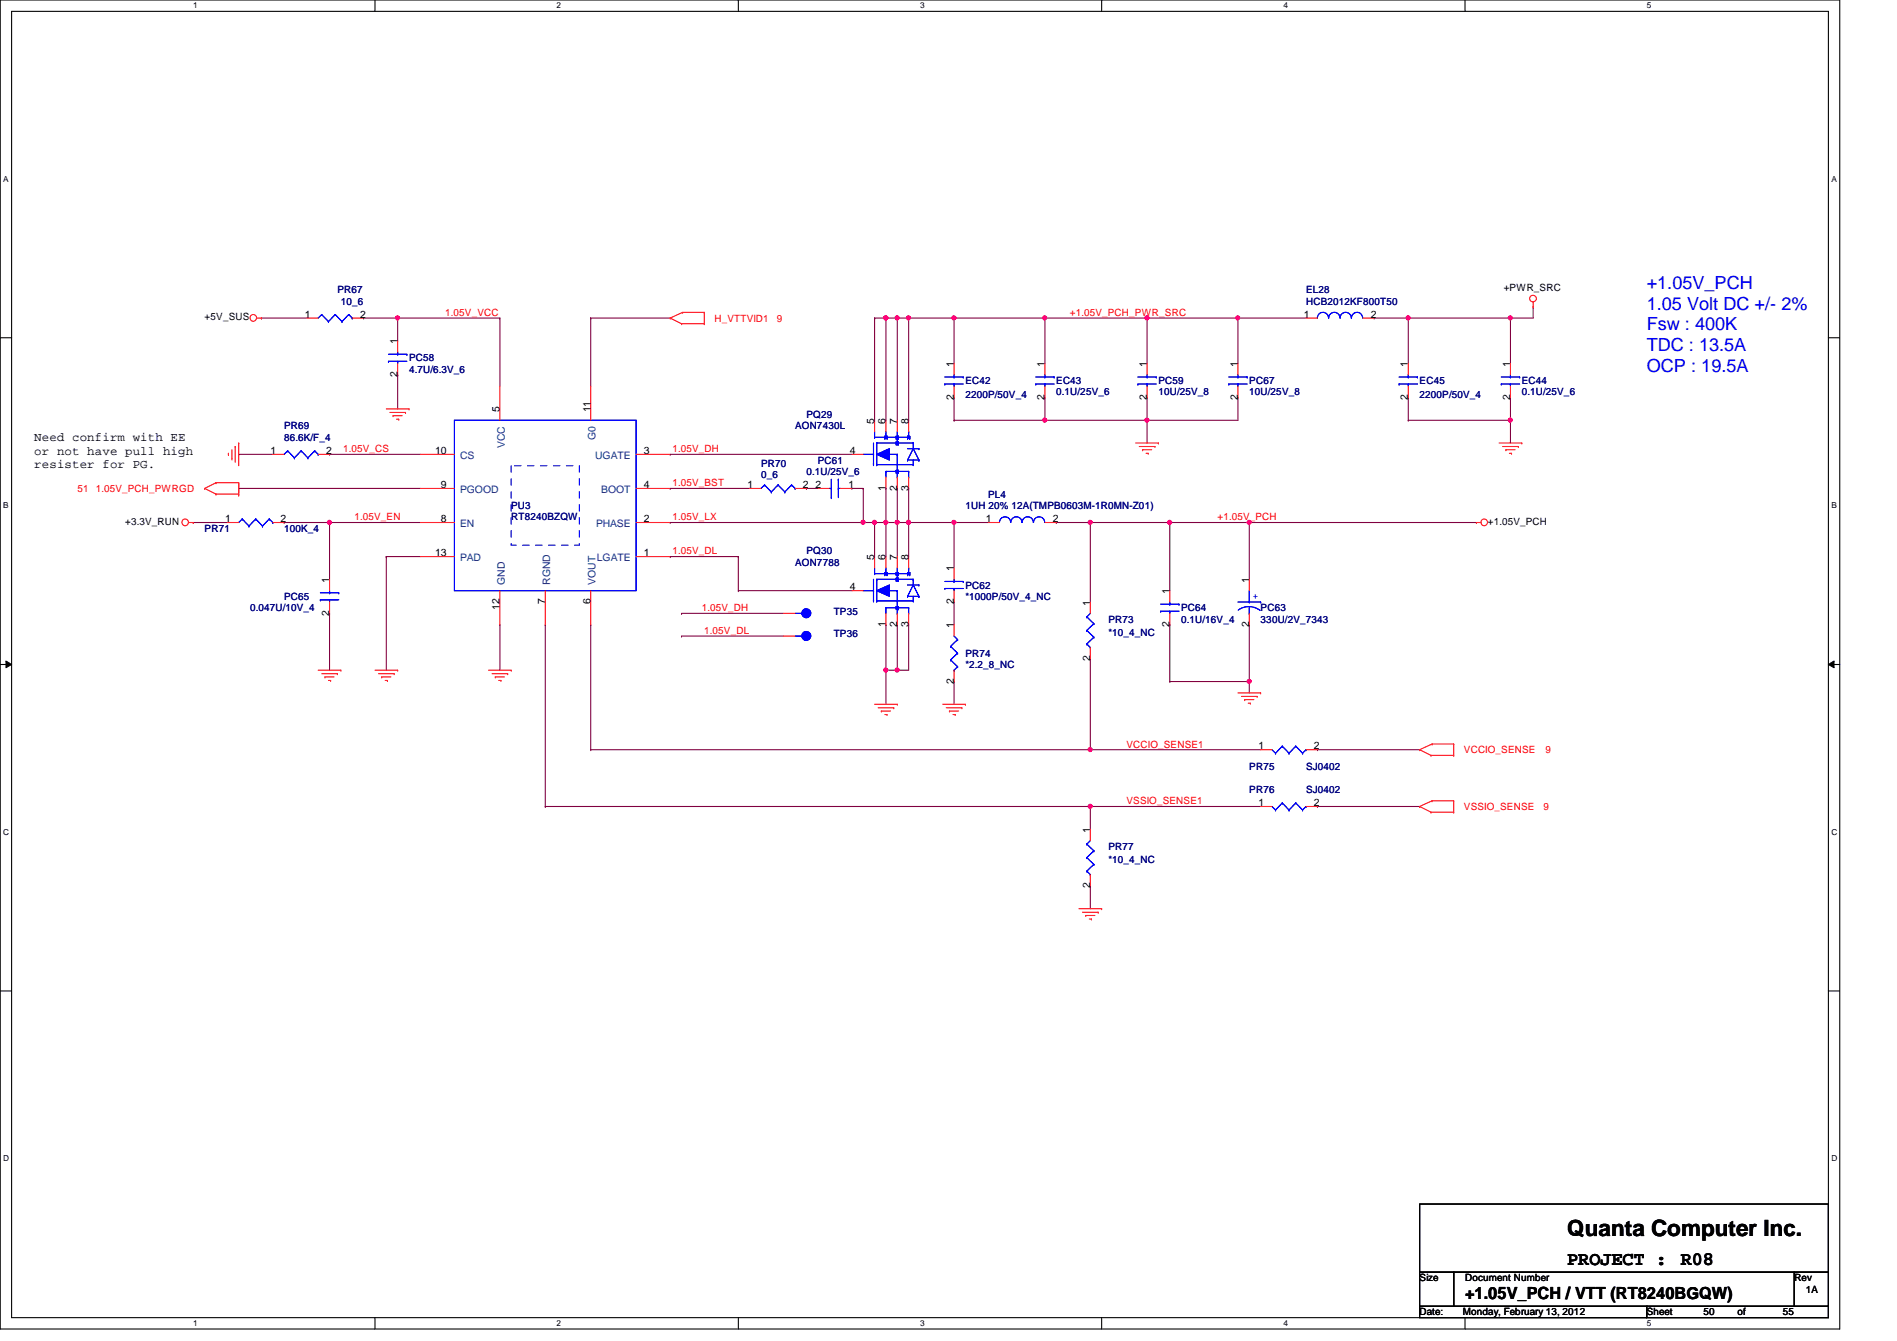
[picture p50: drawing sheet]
<svg xmlns="http://www.w3.org/2000/svg" width="297mm" height="210mm" viewBox="0 0 297 210" stroke-linecap="round" stroke-linejoin="round" font-family="sans-serif">
<defs><g id="words">
<text font-size="3.5" x="245.4" y="193.5">Quanta Computer Inc.</text>
<g font-size="3">
<text x="245.4" y="198.1">PROJECT :</text>
<text x="263.2" y="198.1">R08</text>
</g>
<g font-size="2.8" fill="#00f">
<text x="257.8" y="45.2">+1.05V_PCH</text>
<text x="257.8" y="48.5">1.05 Volt DC +/- 2%</text>
<text x="257.8" y="51.7">Fsw : 400K</text>
<text x="257.8" y="55">TDC : 13.5A</text>
<text x="257.8" y="58.3">OCP : 19.5A</text>
</g>
<text font-size="2.6" x="229.4" y="203.3">+1.05V_PCH / VTT (RT8240BGQW)</text>
<g font-size="1.9">
<text x="5.4" y="69.1">Need confirm with EE</text>
<text x="5.4" y="71.2">or not have pull high</text>
<text x="5.4" y="73.2">resister for PG.</text>
</g>
<g font-size="1.6" fill="#000080">
<text x="52.8" y="45.9">PR67</text>
<text x="53.4" y="47.7">10_6</text>
<text x="204.5" y="45.9">EL28</text>
<text x="204.5" y="47.7">HCB2012KF800T50</text>
<text x="64" y="56.6">PC58</text>
<text x="64" y="58.3">4.7U/6.3V_6</text>
<text x="126.3" y="65.4">PQ29</text>
<text x="151.2" y="60.1">EC42</text>
<text x="151.2" y="62.2">2200P/50V_4</text>
<text x="165.4" y="60.1">EC43</text>
<text x="165.4" y="61.9">0.1U/25V_6</text>
<text x="181.4" y="60.1">PC59</text>
<text x="181.4" y="61.9">10U/25V_8</text>
<text x="195.6" y="60.1">PC67</text>
<text x="195.6" y="61.9">10U/25V_8</text>
<text x="222.3" y="60.1">EC45</text>
<text x="222.3" y="62.2">2200P/50V_4</text>
<text x="238.3" y="60.1">EC44</text>
<text x="238.3" y="61.9">0.1U/25V_6</text>
<text x="44.5" y="67.2">PR69</text>
<text x="44.5" y="69">86.6K/F_4</text>
<text x="124.5" y="67.2">AON7430L</text>
<text x="119.2" y="73.1">PR70</text>
<text x="119.2" y="74.9">0_6</text>
<text x="126.3" y="74.3">0.1U/25V_6</text>
<text x="128.1" y="72.6">PC61</text>
<text x="154.7" y="77.9">PL4</text>
<text x="32" y="83.2">PR71</text>
<text x="44.5" y="83.2">100K_4</text>
<text x="80" y="79.7">PU3</text>
<text x="80" y="81.4">RT8240BZQW</text>
<text x="151.2" y="79.7">1UH 20% 12A(TMPB0603M-1R0MN-Z01)</text>
<text x="124.5" y="88.6">AON7788</text>
<text x="126.3" y="86.8">PQ30</text>
<text x="39.2" y="95.7">0.047U/10V_4</text>
<text x="44.5" y="93.9">PC65</text>
<text x="151.2" y="92.1">PC62</text>
<text x="151.2" y="93.9">*1000P/50V_4_NC</text>
<text x="185" y="95.7">PC64</text>
<text x="197.4" y="95.7">PC63</text>
<text x="130.6" y="99.8">TP36</text>
<text x="130.6" y="96.2">TP35</text>
<text x="173.6" y="97.5">PR73</text>
<text x="173.6" y="99.6">*10_4_NC</text>
<text x="185" y="97.5">0.1U/16V_4</text>
<text x="197.4" y="97.5">330U/2V_7343</text>
<text x="151.2" y="102.8">PR74</text>
<text x="151.2" y="104.6">*2.2_8_NC</text>
<text x="195.6" y="120.6">PR75</text>
<text x="195.6" y="124.1">PR76</text>
<text x="204.5" y="120.6">SJ0402</text>
<text x="204.5" y="124.1">SJ0402</text>
<text x="173.6" y="133">PR77</text>
<text x="173.6" y="135.1">*10_4_NC</text>
</g>
<g font-size="1.6">
<text x="235.5" y="45.6">+PWR_SRC</text>
<text x="32" y="50.2">+5V_SUS</text>
<text x="47.7" y="49.7">1</text>
<text x="56.4" y="49.7">2</text>
<text x="62.2" y="53.9" transform="rotate(-90 62.2 53.9)">1</text>
<text x="204.2" y="49.7">1</text>
<text x="214.6" y="49.7">2</text>
<text x="62.2" y="59" transform="rotate(-90 62.2 59)">2</text>
<text x="149.3" y="57.4" transform="rotate(-90 149.3 57.4)">1</text>
<text x="163.6" y="57.4" transform="rotate(-90 163.6 57.4)">1</text>
<text x="179.6" y="57.4" transform="rotate(-90 179.6 57.4)">1</text>
<text x="193.8" y="57.4" transform="rotate(-90 193.8 57.4)">1</text>
<text x="220.5" y="57.4" transform="rotate(-90 220.5 57.4)">1</text>
<text x="236.5" y="57.4" transform="rotate(-90 236.5 57.4)">1</text>
<text x="78.2" y="64.6" transform="rotate(-90 78.2 64.6)">5</text>
<text x="92.5" y="64.6" transform="rotate(-90 92.5 64.6)">11</text>
<text x="149.3" y="62.6" transform="rotate(-90 149.3 62.6)">2</text>
<text x="163.6" y="62.6" transform="rotate(-90 163.6 62.6)">2</text>
<text x="179.6" y="62.6" transform="rotate(-90 179.6 62.6)">2</text>
<text x="193.8" y="62.6" transform="rotate(-90 193.8 62.6)">2</text>
<text x="220.5" y="62.6" transform="rotate(-90 220.5 62.6)">2</text>
<text x="236.5" y="62.6" transform="rotate(-90 236.5 62.6)">2</text>
<text x="42.4" y="71.1">1</text>
<text x="51.1" y="71.1">2</text>
<text x="68.2" y="71.1">10</text>
<text x="100.8" y="71.1">3</text>
<text x="133.1" y="71.1">4</text>
<text x="136.9" y="66.3" transform="rotate(-90 136.9 66.3)">5</text>
<text x="138.7" y="66.3" transform="rotate(-90 138.7 66.3)">6</text>
<text x="140.5" y="66.3" transform="rotate(-90 140.5 66.3)">7</text>
<text x="142.2" y="66.3" transform="rotate(-90 142.2 66.3)">8</text>
<text x="69" y="76.4">9</text>
<text x="100.8" y="76.4">4</text>
<text x="117" y="76.4">1</text>
<text x="125.7" y="76.4">2</text>
<text x="127.7" y="76.4">2</text>
<text x="132.8" y="76.4">1</text>
<text x="138.7" y="76.8" transform="rotate(-90 138.7 76.8)">1</text>
<text x="140.5" y="76.8" transform="rotate(-90 140.5 76.8)">2</text>
<text x="142.2" y="76.8" transform="rotate(-90 142.2 76.8)">3</text>
<text x="19.6" y="82.2">+3.3V_RUN</text>
<text x="35.3" y="81.7">1</text>
<text x="43.9" y="81.7">2</text>
<text x="69" y="81.7">8</text>
<text x="100.8" y="81.7">2</text>
<text x="154.4" y="81.7">1</text>
<text x="164.8" y="81.7">2</text>
<text x="233" y="82.2">+1.05V_PCH</text>
<text x="68.2" y="87.1">13</text>
<text x="100.8" y="87.1">1</text>
<text x="136.9" y="87.7" transform="rotate(-90 136.9 87.7)">5</text>
<text x="138.7" y="87.7" transform="rotate(-90 138.7 87.7)">6</text>
<text x="140.5" y="87.7" transform="rotate(-90 140.5 87.7)">7</text>
<text x="142.2" y="87.7" transform="rotate(-90 142.2 87.7)">8</text>
<text x="149.3" y="89.5" transform="rotate(-90 149.3 89.5)">1</text>
<text x="51.6" y="91.2" transform="rotate(-90 51.6 91.2)">1</text>
<text x="78.2" y="95.5" transform="rotate(-90 78.2 95.5)">12</text>
<text x="85.3" y="94.6" transform="rotate(-90 85.3 94.6)">7</text>
<text x="92.5" y="94.6" transform="rotate(-90 92.5 94.6)">6</text>
<text x="133.1" y="92.4">4</text>
<text x="149.3" y="94.6" transform="rotate(-90 149.3 94.6)">2</text>
<text x="170.7" y="94.8" transform="rotate(-90 170.7 94.8)">1</text>
<text x="183.1" y="93" transform="rotate(-90 183.1 93)">1</text>
<text x="195.6" y="91.2" transform="rotate(-90 195.6 91.2)">1</text>
<text x="51.6" y="96.4" transform="rotate(-90 51.6 96.4)">2</text>
<text x="138.7" y="98.1" transform="rotate(-90 138.7 98.1)">1</text>
<text x="140.5" y="98.1" transform="rotate(-90 140.5 98.1)">2</text>
<text x="142.2" y="98.1" transform="rotate(-90 142.2 98.1)">3</text>
<text x="149.3" y="98.3" transform="rotate(-90 149.3 98.3)">1</text>
<text x="183.1" y="98.1" transform="rotate(-90 183.1 98.1)">2</text>
<text x="195.6" y="98.1" transform="rotate(-90 195.6 98.1)">2</text>
<text x="149.3" y="107" transform="rotate(-90 149.3 107)">2</text>
<text x="170.7" y="103.5" transform="rotate(-90 170.7 103.5)">2</text>
<text x="197.1" y="117.3">1</text>
<text x="205.7" y="117.3">2</text>
<text x="170.7" y="130.3" transform="rotate(-90 170.7 130.3)">1</text>
<text x="197.1" y="126.2">1</text>
<text x="205.7" y="126.2">2</text>
<text x="170.7" y="139" transform="rotate(-90 170.7 139)">2</text>
<text x="222.3" y="200.6">Size</text>
<text x="229.4" y="200.6">Document Number</text>
<text x="281" y="200.6">Rev</text>
<text x="282.7" y="202.4">1A</text>
<text x="222.3" y="205.9">Date:</text>
<text x="229.1" y="205.9">Monday, February 13, 2012</text>
<text x="257.8" y="205.9">Sheet</text>
<text x="266.7" y="205.9">50</text>
<text x="272.1" y="205.9">of</text>
<text x="279.2" y="205.9">55</text>
</g>
<g font-size="1.6" fill="#f00">
<text x="69.7" y="49.4">1.05V_VCC</text>
<text x="111.9" y="50.3">H_VTTVID1</text>
<text x="121.7" y="50.3">9</text>
<text x="167.5" y="49.4">+1.05V_PCH_PWR_SRC</text>
<text x="53.7" y="70.8">1.05V_CS</text>
<text x="105.3" y="70.8">1.05V_DH</text>
<text x="12.1" y="77">51</text>
<text x="15" y="77">1.05V_PCH_PWRGD</text>
<text x="105.3" y="76.1">1.05V_BST</text>
<text x="55.5" y="81.4">1.05V_EN</text>
<text x="105.3" y="81.4">1.05V_LX</text>
<text x="190.6" y="81.4">+1.05V_PCH</text>
<text x="105.3" y="86.8">1.05V_DL</text>
<text x="109.9" y="95.7">1.05V_DH</text>
<text x="110.3" y="99.2">1.05V_DL</text>
<text x="176.4" y="117">VCCIO_SENSE1</text>
<text x="229.2" y="117.9">VCCIO_SENSE</text>
<text x="242" y="117.9">9</text>
<text x="176.4" y="125.9">VSSIO_SENSE1</text>
<text x="229.2" y="126.8">VSSIO_SENSE</text>
<text x="241.7" y="126.8">9</text>
</g>
<g font-size="1.6" fill="#004080">
<text x="72" y="71.8">CS</text>
<text x="79" y="70.1" transform="rotate(-90 79 70.1)">VCC</text>
<text x="93.2" y="71.8">UGATE</text>
<text x="93.3" y="68.8" transform="rotate(-90 93.3 68.8)">G0</text>
<text x="72" y="77.2">PGOOD</text>
<text x="94.1" y="77.2">BOOT</text>
<text x="72" y="82.5">EN</text>
<text x="93.3" y="82.5">PHASE</text>
<text x="72" y="87.8">PAD</text>
<text x="93.5" y="87.8">LGATE</text>
<text x="79" y="91.6" transform="rotate(-90 79 91.6)">GND</text>
<text x="86.1" y="91.6" transform="rotate(-90 86.1 91.6)">RGND</text>
<text x="93.3" y="91.6" transform="rotate(-90 93.3 91.6)">VOUT</text>
</g>
<text font-size="1.6" fill="#00f" x="196.2" y="93.7">+</text>
<g font-size="1.3">
<text x="30.3" y="1.3">1</text>
<text x="87.2" y="1.3">2</text>
<text x="144.1" y="1.3">3</text>
<text x="201" y="1.3">4</text>
<text x="257.8" y="1.3">5</text>
<text x=".5" y="28.4">A</text>
<text x="286.8" y="28.4">A</text>
<text x=".5" y="79.5">B</text>
<text x="286.8" y="79.5">B</text>
<text x=".5" y="130.7">C</text>
<text x="286.8" y="130.7">C</text>
<text x=".5" y="181.8">D</text>
<text x="286.8" y="181.8">D</text>
<text x="30.3" y="207.6">1</text>
<text x="87.2" y="207.6">2</text>
<text x="144.1" y="207.6">3</text>
<text x="201" y="207.6">4</text>
<text x="257.8" y="207.6">5</text>
</g>
</g></defs>
<path d="M0 0h288.1v208h-288.1zM1.8 1.8h284.5v204.4h-284.5z" fill="none" stroke="#000" stroke-width=".17"/>
<g fill="#fff">
<path d="M30.3 .2h.6v1.4h-.6z"/>
<path d="M30.3 206.4h.6v1.4h-.6z"/>
</g>
<path d="M58.7 0v1.8M58.7 206.2v1.8" fill="none" stroke="#000" stroke-width=".17"/>
<g fill="#fff">
<path d="M87.2 .2h.6v1.4h-.6z"/>
<path d="M87.2 206.4h.6v1.4h-.6z"/>
</g>
<path d="M115.6 0v1.8M115.6 206.2v1.8" fill="none" stroke="#000" stroke-width=".17"/>
<g fill="#fff">
<path d="M144.1 .2h.6v1.4h-.6z"/>
<path d="M144.1 206.4h.6v1.4h-.6z"/>
</g>
<path d="M172.5 0v1.8M172.5 206.2v1.8" fill="none" stroke="#000" stroke-width=".17"/>
<g fill="#fff">
<path d="M201 .2h.6v1.4h-.6z"/>
<path d="M201 206.4h.6v1.4h-.6z"/>
</g>
<path d="M229.4 0v1.8M229.4 206.2v1.8" fill="none" stroke="#000" stroke-width=".17"/>
<g fill="#fff">
<path d="M257.8 .2h.7v1.4h-.7z"/>
<path d="M257.8 206.4h.7v1.4h-.7z"/>
<path d="M.5 27.3h.8v1.4h-.8z"/>
<path d="M286.8 27.3h.8v1.4h-.8z"/>
<path d="M.5 78.4h.8v1.4h-.8z"/>
<path d="M286.8 78.4h.8v1.4h-.8z"/>
</g>
<path d="M0 52.9h1.8M286.3 52.9h1.8" fill="none" stroke="#000" stroke-width=".17"/>
<g fill="#fff">
<path d="M.5 129.5h.9v1.4h-.9z"/>
<path d="M286.8 129.5h.9v1.4h-.9z"/>
</g>
<path d="M0 104h1.8M286.3 104h1.8" fill="none" stroke="#000" stroke-width=".17"/>
<path d="M.9 103.5l.9 .5-.9 .5zM286.3 104l.9-.5v1z" fill="#000"/>
<path d="M.9 103.5l.9 .5-.9 .5zM286.3 104l.9-.5v1z" fill="none" stroke="#000" stroke-width=".16"/>
<g fill="#fff">
<path d="M.5 180.6h.9v1.4h-.9z"/>
<path d="M286.8 180.6h.9v1.4h-.9z"/>
</g>
<path d="M0 155.1h1.8M286.3 155.1h1.8" fill="none" stroke="#000" stroke-width=".17"/>
<path d="M92.5 49.8h.1M92.5 49.8v10.7M142.3 81.8h.1M142.3 81.8h7.1" fill="none" stroke="#800040" stroke-width=".17"/>
<circle cx="142.3" cy="81.8" r=".32" fill="#f0f"/>
<circle cx="142.3" cy="81.8" r=".32" fill="none" stroke="#f0f" stroke-width=".17"/>
<g fill="none" stroke="#800040" stroke-width=".17">
<path d="M62.3 49.8h.1M62.3 49.8v3.5M140.5 49.8h.1M140.5 49.8h1.8M37.4 76.5h.1M37.4 71.1h.1M37.4 76.5h28.4M37.4 71.1h5.3M104.9 76.5h.1M104.9 76.5h12.5M140.5 76.5h.1M140.5 76.5v10.6"/>
<path d="M142.3 76.5h.1M142.3 76.5v5.3M60.5 87.1h.1M60.5 87.1h5.3M106.7 96h.1M106.7 99.6h.1M106.7 96h16M106.7 99.6h16M138.7 97.8h.1M138.7 97.8v7.1M140.5 81.8h.1M149.4 81.8h.1"/>
<path d="M149.4 81.8v7.1M138.7 104.9h.1M138.7 104.9h3.6M140.5 104.9h.1"/>
</g>
<circle cx="140.5" cy="49.8" r=".32" fill="#f0f"/>
<circle cx="140.5" cy="49.8" r=".32" fill="none" stroke="#f0f" stroke-width=".17"/>
<path d="M149.4 81.8h.1M149.4 81.8h5.3" fill="none" stroke="#800040" stroke-width=".17"/>
<circle cx="149.4" cy="81.8" r=".32" fill="#f0f"/>
<circle cx="149.4" cy="81.8" r=".32" fill="none" stroke="#f0f" stroke-width=".17"/>
<path d="M60.5 87.1h.1M60.5 87.1v17.8M138.7 104.9h.1M138.7 104.9v5.3" fill="none" stroke="#800040" stroke-width=".17"/>
<circle cx="138.7" cy="104.9" r=".32" fill="#f0f"/>
<circle cx="138.7" cy="104.9" r=".32" fill="none" stroke="#f0f" stroke-width=".17"/>
<path d="M138.7 49.8h.1M138.7 49.8v16" fill="none" stroke="#800040" stroke-width=".17"/>
<circle cx="138.7" cy="49.8" r=".32" fill="#f0f"/>
<circle cx="138.7" cy="49.8" r=".32" fill="none" stroke="#f0f" stroke-width=".17"/>
<path d="M136.9 49.8h.1M136.9 49.8v16M140.5 97.8h.1M140.5 97.8v7.1M142.3 97.8h.1M142.3 97.8v7.1" fill="none" stroke="#800040" stroke-width=".17"/>
<circle cx="140.5" cy="104.9" r=".32" fill="#f0f"/>
<circle cx="140.5" cy="104.9" r=".32" fill="none" stroke="#f0f" stroke-width=".17"/>
<path d="M149.4 49.8h.1M149.4 49.8h14.2" fill="none" stroke="#800040" stroke-width=".17"/>
<circle cx="149.4" cy="49.8" r=".32" fill="#f0f"/>
<circle cx="149.4" cy="49.8" r=".32" fill="none" stroke="#f0f" stroke-width=".17"/>
<path d="M170.7 81.8h.1M170.7 81.8h12.5" fill="none" stroke="#800040" stroke-width=".17"/>
<circle cx="170.7" cy="81.8" r=".32" fill="#f0f"/>
<circle cx="170.7" cy="81.8" r=".32" fill="none" stroke="#f0f" stroke-width=".17"/>
<path d="M138.7 49.8h.1M138.7 49.8h1.8M179.6 65.8h.1M179.6 65.8v3.5" fill="none" stroke="#800040" stroke-width=".17"/>
<circle cx="138.7" cy="49.8" r=".32" fill="#f0f"/>
<circle cx="138.7" cy="49.8" r=".32" fill="none" stroke="#f0f" stroke-width=".17"/>
<path d="M236.5 49.8h.1M240.1 48h.1M240.1 48v1.8h-3.6M149.4 94.2h.1M149.4 94.2v3.6M149.4 106.7h.1M149.4 106.7v3.5" fill="none" stroke="#800040" stroke-width=".17"/>
<circle cx="236.5" cy="49.8" r=".32" fill="#f0f"/>
<circle cx="236.5" cy="49.8" r=".32" fill="none" stroke="#f0f" stroke-width=".17"/>
<path d="M142.3 49.8h.1M142.3 49.8v16" fill="none" stroke="#800040" stroke-width=".17"/>
<circle cx="142.3" cy="49.8" r=".32" fill="#f0f"/>
<circle cx="142.3" cy="49.8" r=".32" fill="none" stroke="#f0f" stroke-width=".17"/>
<path d="M140.5 49.8h.1M140.5 49.8v16M142.3 49.8h.1M142.3 49.8h7.1M163.6 49.8h.1M163.6 49.8h16M163.6 49.8v7.1" fill="none" stroke="#800040" stroke-width=".17"/>
<circle cx="163.6" cy="49.8" r=".32" fill="#f0f"/>
<circle cx="163.6" cy="49.8" r=".32" fill="none" stroke="#f0f" stroke-width=".17"/>
<g fill="none" stroke="#800040" stroke-width=".17">
<path d="M40.9 49.8h.1M40.9 49.8h7.1M149.4 49.8h.1M149.4 49.8v7.1M179.6 49.8h.1M179.6 49.8v7.1M104.9 71.1h.1M104.9 71.1h28.5M149.4 62.2h.1M149.4 62.2v3.6M163.6 62.2h.1M163.6 62.2v3.6"/>
<path d="M92.5 97.8h.1M92.5 97.8v19.5M165.4 81.8h.1M165.4 81.8h5.3M170.7 81.8h.1M170.7 81.8v12.4M195.6 81.8h.1M195.6 81.8v8.9M195.6 106.7h.1M195.6 106.7v1.8"/>
</g>
<circle cx="195.6" cy="106.7" r=".32" fill="#f0f"/>
<circle cx="195.6" cy="106.7" r=".32" fill="none" stroke="#f0f" stroke-width=".17"/>
<path d="M133.4 76.5h.1M133.4 76.5h1.8M135.2 76.5h.1M135.2 76.5v5.3M183.2 81.8h.1M183.2 97.8h.1M183.2 81.8h12.4M183.2 81.8v10.7M183.2 97.8v8.9" fill="none" stroke="#800040" stroke-width=".17"/>
<circle cx="183.1" cy="81.8" r=".32" fill="#f0f"/>
<circle cx="183.1" cy="81.8" r=".32" fill="none" stroke="#f0f" stroke-width=".17"/>
<path d="M56.9 49.8h.1M56.9 49.8h5.4M78.3 97.8h.1M78.3 97.8v7.1M85.4 97.8h.1M85.4 97.8v28.4M104.9 87.1h.1M104.9 87.1h10.7M135.2 81.8h.1M135.2 81.8h1.7M136.9 81.8h.1M136.9 81.8v5.3" fill="none" stroke="#800040" stroke-width=".17"/>
<circle cx="135.1" cy="81.8" r=".32" fill="#f0f"/>
<circle cx="135.1" cy="81.8" r=".32" fill="none" stroke="#f0f" stroke-width=".17"/>
<path d="M136.9 81.8h.1M136.9 81.8h1.8" fill="none" stroke="#800040" stroke-width=".17"/>
<circle cx="136.9" cy="81.8" r=".32" fill="#f0f"/>
<circle cx="136.9" cy="81.8" r=".32" fill="none" stroke="#f0f" stroke-width=".17"/>
<path d="M138.7 76.5h.1M138.7 76.5v5.3M104.9 81.8h.1M104.9 81.8h30.3M138.7 81.8h.1M138.7 81.8h1.8" fill="none" stroke="#800040" stroke-width=".17"/>
<circle cx="138.7" cy="81.8" r=".32" fill="#f0f"/>
<circle cx="138.7" cy="81.8" r=".32" fill="none" stroke="#f0f" stroke-width=".17"/>
<path d="M140.5 81.8h.1M140.5 81.8h1.8" fill="none" stroke="#800040" stroke-width=".17"/>
<circle cx="142.3" cy="81.8" r=".32" fill="#f0f"/>
<circle cx="142.3" cy="81.8" r=".32" fill="none" stroke="#f0f" stroke-width=".17"/>
<circle cx="140.5" cy="81.8" r=".32" fill="#f0f"/>
<circle cx="140.5" cy="81.8" r=".32" fill="none" stroke="#f0f" stroke-width=".17"/>
<path d="M51.6 81.8h.1M51.6 81.8h14.2M115.6 92.5h.1M115.6 87.1h.1M115.6 92.5h17.8M115.6 87.1v5.4" fill="none" stroke="#800040" stroke-width=".17"/>
<circle cx="51.6" cy="81.8" r=".32" fill="#f0f"/>
<circle cx="51.6" cy="81.8" r=".32" fill="none" stroke="#f0f" stroke-width=".17"/>
<g fill="none" stroke="#800040" stroke-width=".17">
<path d="M62.3 58.7h.1M62.3 49.8h.1M62.3 58.7v5.3M62.3 49.8h16M78.3 49.8h.1M78.3 49.8v10.7M136.9 49.8h.1M136.9 49.8h1.8M51.6 71.1h.1M51.6 71.1h14.2M30.3 81.8h.1M30.3 81.8h5.3"/>
<path d="M142.3 81.8h.1M142.3 81.8v5.3"/>
</g>
<circle cx="62.2" cy="49.8" r=".32" fill="#f0f"/>
<circle cx="62.2" cy="49.8" r=".32" fill="none" stroke="#f0f" stroke-width=".17"/>
<g fill="none" stroke="#800040" stroke-width=".17">
<path d="M193.8 49.8h.1M193.8 49.8h10.7M126.3 76.5h.1M126.3 76.5h1.8M44.5 81.8h.1M44.5 81.8h7.1M51.6 96h.1M51.6 81.8h.1M51.6 81.8v8.9M51.6 96v8.9M138.7 81.8h.1M138.7 81.8v5.3"/>
<path d="M170.7 117.3h.1M170.7 117.3h26.7M206.3 117.3h.1M206.3 117.3h16M170.7 138.7h.1M170.7 126.2h.1M170.7 138.7v3.5M170.7 126.2h26.7M206.3 126.2h.1M206.3 126.2h16"/>
</g>
<circle cx="170.7" cy="126.2" r=".32" fill="#f0f"/>
<circle cx="170.7" cy="126.2" r=".32" fill="none" stroke="#f0f" stroke-width=".17"/>
<path d="M170.7 103.1h.1M170.7 103.1v14.2M170.7 126.2h.1M170.7 126.2v3.6" fill="none" stroke="#800040" stroke-width=".17"/>
<circle cx="170.7" cy="117.3" r=".32" fill="#f0f"/>
<circle cx="170.7" cy="117.3" r=".32" fill="none" stroke="#f0f" stroke-width=".17"/>
<path d="M92.5 49.8h.1M92.5 49.8h12.4M193.8 49.8h.1M193.8 49.8v7.1M92.5 117.3h.1M92.5 117.3h78.2M85.4 126.2h.1M85.4 126.2h85.3" fill="none" stroke="#800040" stroke-width=".17"/>
<circle cx="193.8" cy="49.8" r=".32" fill="#f0f"/>
<circle cx="193.8" cy="49.8" r=".32" fill="none" stroke="#f0f" stroke-width=".17"/>
<path d="M179.6 49.8h.1M179.6 49.8h14.2" fill="none" stroke="#800040" stroke-width=".17"/>
<circle cx="179.6" cy="49.8" r=".32" fill="#f0f"/>
<circle cx="179.6" cy="49.8" r=".32" fill="none" stroke="#f0f" stroke-width=".17"/>
<path d="M149.4 65.8h.1M149.4 65.8h14.2M179.6 65.8h.1M193.8 62.2h.1M193.8 62.2v3.6h-14.2M195.6 97.8h.1M195.6 97.8v8.9h-12.4M183.2 106.7h.1" fill="none" stroke="#800040" stroke-width=".17"/>
<circle cx="179.6" cy="65.8" r=".32" fill="#f0f"/>
<circle cx="179.6" cy="65.8" r=".32" fill="none" stroke="#f0f" stroke-width=".17"/>
<path d="M163.6 65.8h.1M163.6 65.8h16" fill="none" stroke="#800040" stroke-width=".17"/>
<circle cx="163.6" cy="65.8" r=".32" fill="#f0f"/>
<circle cx="163.6" cy="65.8" r=".32" fill="none" stroke="#f0f" stroke-width=".17"/>
<path d="M179.6 62.2h.1M179.6 62.2v3.6M195.6 81.8h.1M195.6 81.8h35.6" fill="none" stroke="#800040" stroke-width=".17"/>
<circle cx="195.6" cy="81.8" r=".32" fill="#f0f"/>
<circle cx="195.6" cy="81.8" r=".32" fill="none" stroke="#f0f" stroke-width=".17"/>
<path d="M220.5 49.8h.1M220.5 49.8v7.1" fill="none" stroke="#800040" stroke-width=".17"/>
<circle cx="220.5" cy="49.8" r=".32" fill="#f0f"/>
<circle cx="220.5" cy="49.8" r=".32" fill="none" stroke="#f0f" stroke-width=".17"/>
<path d="M215.2 49.8h.1M215.2 49.8h21.3M220.5 49.8h.1M236.5 49.8h.1M236.5 49.8v7.1M220.5 62.2h.1M220.5 62.2v3.6M236.5 62.2h.1M236.5 65.8h.1M236.5 62.2v7.1" fill="none" stroke="#800040" stroke-width=".17"/>
<circle cx="236.5" cy="65.8" r=".32" fill="#f0f"/>
<circle cx="236.5" cy="65.8" r=".32" fill="none" stroke="#f0f" stroke-width=".17"/>
<path d="M220.5 65.8h.1M220.5 65.8h16" fill="none" stroke="#800040" stroke-width=".17"/>
<g fill="none" stroke="#f00" stroke-width=".17">
<path d="M40.2 49.8h.7M40.9 49.8h.1M104.9 49.8h.1M104.9 49.8l1.8 .9M106.7 50.7h.1M106.7 50.7h3.6M106.9 48.9h.1M106.9 48.9l-2 .9M106.9 48.9h3.4M110.3 48.9h.1M110.3 50.7h.1M110.3 48.9v1.8"/>
<path d="M240.1 48h.1M240.1 47.3v.7M32 76.5h.1M32 76.5l1.8 .8M33.8 75.6h.1M33.8 77.3h.1M33.8 75.6h3.6M33.8 75.6l-1.8 .9M33.8 77.3h3.6M35.8 71h.1M35.8 71v.3M36.3 71.8h.1"/>
<path d="M36.3 70.4v1.4M36.8 69.9h.1M36.8 69.9v2.4M37.4 69.3h.1M37.4 77.5h.1M37.4 77.3h.1M37.4 75.6h.1M37.4 69.3v3.6M37.4 75.6v1.9M60.5 64h3.5M61 64.6h2.5M61.5 65.1h.1"/>
<path d="M61.5 65.1h1.5M62.1 65.6h.3M62.4 65.6h.1M63.5 64.6h.1M64 64h.1M177.8 69.3h3.6M178.4 69.9h2.4M178.9 70.4h.1M178.9 70.4h1.4M179.4 71h.4M179.8 71h.1M180.8 69.9h.1"/>
<path d="M181.4 69.3h.1M234.7 69.3h3.6M235.3 69.9h2.4M235.8 70.4h.1M235.8 70.4h1.4M236.3 71h.4M236.7 71h.1M237.7 69.9h.1M238.3 69.3h.1M29.5 81.8h.8M30.3 81.8h.1M231.2 81.8h.1"/>
<path d="M231.2 81.8h.7M49.8 104.9h3.6M50.4 105.5h2.4M50.9 106h.1M50.9 106h1.4M51.4 106.5h.4M51.8 106.5h.1M52.8 105.5h.1M53.4 104.9h.1M58.7 104.9h3.6M59.3 105.5h2.4M59.8 106h.1"/>
<path d="M59.8 106h1.4M60.3 106.5h.4M60.7 106.5h.1M61.7 105.5h.1M62.3 104.9h.1M76.5 104.9h3.5M77 105.5h2.5M77.6 106h.1M77.6 106h1.4M78.1 106.5h.3M78.4 106.5h.1M79.5 105.5h.1"/>
<path d="M80 104.9h.1M136.9 110.2h3.6M137.5 110.8h2.5M138 111.3h.1M138 111.3h1.4M138.6 111.8h.3M138.9 111.8h.1M140 110.8h.1M140.5 110.2h.1M147.6 110.2h3.6M148.2 110.8h2.4M148.7 111.3h.1"/>
<path d="M148.7 111.3h1.4M149.2 111.8h.4M149.6 111.8h.1M150.6 110.8h.1M151.2 110.2h.1M193.8 108.5h3.6M194.4 109h2.4M194.9 109.5h.1M194.9 109.5h1.4M195.4 110.1h.4M195.8 110.1h.1M196.8 109h.1"/>
<path d="M197.4 108.5h.1M222.3 117.3h.1M222.3 117.3l1.8 .9M224.1 118.2h.1M224.1 118.2h3.5M224.2 116.5h.1M224.2 116.5l-1.9 .8M224.2 116.5h3.4M227.6 116.5h.1M227.6 118.2h.1M227.6 116.5v1.7M222.3 126.2h.1"/>
<path d="M222.3 126.2l1.8 .9M224.1 127.1h.1M224.1 127.1h3.5M224.2 125.3h.1M224.2 125.3l-1.9 .9M224.2 125.3h3.4M227.6 125.3h.1M227.6 127.1h.1M227.6 125.3v1.8M168.9 142.2h3.6M169.5 142.8h2.5M170 143.3h.1"/>
<path d="M170 143.3h1.4M170.6 143.8h.3M170.9 143.8h.1M172 142.8h.1M172.5 142.2h.1"/>
<circle cx="39.6" cy="49.8" r=".52"/>
<circle cx="240.1" cy="46.7" r=".52"/>
<circle cx="29" cy="81.8" r=".52"/>
<circle cx="232.4" cy="81.8" r=".52"/>
</g>
<path d="M222.3 188.5h64v10.6h-64zM222.3 199.1h5.3v5.4h-5.3zM227.6 199.1h53.4v5.4h-53.4zM281 199.1h5.3v5.4h-5.3zM222.3 204.5h35.5v1.7h-35.5zM257.8 204.5h28.5v1.7h-28.5z" fill="none" stroke="#000" stroke-width=".17"/>
<circle cx="126.3" cy="99.5" r=".7" fill="#00f"/>
<g fill="none" stroke="#00f" stroke-width=".17">
<path d="M124.5 99.6h1.1M125.6 99.6h.1"/>
<circle cx="126.3" cy="99.5" r=".7"/>
</g>
<circle cx="126.3" cy="99.5" r=".7" fill="#00f"/>
<g fill="none" stroke="#00f" stroke-width=".17">
<path d="M60.8 56.6h.1M60.8 56.6h2.9M60.8 55.5h2.9M62.3 55.5h.1M62.3 56.6h.1M62.3 55.1v.4M62.3 56.6v.3M63.7 55.5h.1M148 59h2.8M149.4 59h.1M149.4 58.7v.3M150.8 59h.1"/>
<path d="M162.2 59h2.9M163.6 59h.1M163.6 58.7v.3M165.1 59h.1M178.2 59h2.9M179.6 59h.1M179.6 58.7v.3M181.1 59h.1M192.4 59h2.9M193.8 59h.1M193.8 58.7v.3M195.3 59h.1"/>
<path d="M206.3 49.8a.87 .87 0 0 1 .9-.9 .87 .87 0 0 1 .8 .9M208.1 49.8a.87 .87 0 0 1 .8-.9 .87 .87 0 0 1 .9 .9M209.8 49.8a.87 .87 0 0 1 .9-.9 .87 .87 0 0 1 .9 .9M211.6 49.8a.87 .87 0 0 1 .9-.9 .87 .87 0 0 1 .9 .9M219.1 59h2.9M220.5 59h.1M220.5 58.7v.3M222 59h.1M235.1 59h2.9M236.5 59h.1M236.5 58.7v.3M238 59h.1"/>
<path d="M45 70.6h.1M45 70.6l-.5 .5M45 70.6l1.1 1.1M46.1 71.7h.1M47.2 70.6h.1M47.2 70.6l-1.1 1.1M47.2 70.6l1 1.1M48.2 71.7h.1M49.3 70.6h.1M49.3 70.6l-1.1 1.1M49.3 70.6l.5 .5M49.8 71.1h.1"/>
<path d="M71.2 65.8h28.4v26.7h-28.4zM119.7 75.9h.1M119.7 75.9l-.5 .6M119.7 75.9l1.1 1.1M120.8 77h.1M121.8 75.9h.1M121.8 75.9l-1 1.1M121.8 75.9l1.1 1.1M122.9 77h.1M123.9 75.9h.1M123.9 75.9l-1 1.1M123.9 75.9l.6 .6"/>
<path d="M124.5 76.5h.1M148 60.1h.1M148 60.1h2.8M149.4 60.1h.1M149.4 60.1v.4M162.2 60.1h.1M162.2 60.1h2.9M163.6 60.1h.1M163.6 60.1v.4M178.2 60.1h.1M178.2 60.1h2.9M179.6 60.1h.1"/>
<path d="M179.6 60.1v.4M192.4 60.1h.1M192.4 60.1h2.9M193.8 60.1h.1M193.8 60.1v.4M219.1 60.1h.1M219.1 60.1h2.9M220.5 60.1h.1M220.5 60.1v.4M235.1 60.1h.1M235.1 60.1h2.9M236.5 60.1h.1"/>
<path d="M236.5 60.1v.4M50.2 93.9h.1M50.2 93.9h2.8M50.2 92.8h2.8M51.6 92.8h.1M51.6 93.9h.1M51.6 92.5v.3M51.6 93.9v.3M53 92.8h.1M124.5 99.6h1.1M125.6 99.6h.1M148 92.1h.1"/>
<path d="M148 92.1h2.8M148 91h2.8M149.4 91h.1M149.4 92.1h.1M149.4 90.7v.3M149.4 92.1v.4M149.4 99.6l.5 .5M150.8 91h.1M156.5 81.8a.87 .87 0 0 1 .9-.9 .87 .87 0 0 1 .8 .9M158.3 81.8a.87 .87 0 0 1 .8-.9 .87 .87 0 0 1 .9 .9M160.1 81.8a.87 .87 0 0 1 .8-.9 .87 .87 0 0 1 .9 .9M161.8 81.8a.87 .87 0 0 1 .9-.9 .87 .87 0 0 1 .9 .9"/>
<path d="M170.2 96.6h.1M170.2 98.7h.1M170.2 96.6l1.1 1M170.2 98.7l1.1 1M170.7 96l-.5 .6M171.3 97.6h.1M171.3 99.7h.1M171.3 97.6l-1.1 1.1M171.3 99.7l-1.1 1.1M193.8 94.2h3.6M195.6 96h.1M195.6 94.2h.1"/>
<path d="M195.6 95l.7 .1 1 .4M195.6 95l-1.1 .1-.6 .4M195.6 92.5v1.7M195.6 95v1M197.4 94.2h.1M148.8 101.2h.1M148.8 103.3h.1M148.8 101.2l1.1 1M148.8 103.3l1.1 1.1M149.4 104.9h.1M149.9 100.1h.1M149.9 102.2h.1"/>
<path d="M149.9 104.4h.1M149.9 100.1l-1.1 1.1M149.9 102.2l-1.1 1.1M149.9 104.4l-.5 .5M170.2 100.8h.1M170.2 100.8l.5 .5M170.7 101.3h.1M199.2 117.3l.5 .6M199.7 117.9h.1M200.8 116.8h.1M200.8 116.8l-1.1 1.1M200.8 116.8l1 1.1"/>
<path d="M201.8 117.9h.1M202.9 116.8h.1M202.9 116.8l-1.1 1.1M202.9 116.8l1.1 1.1M204 117.9h.1M204.5 117.3h.1M204.5 117.3l-.5 .6M170.2 132.1h.1M170.2 134.2h.1M170.2 136.4h.1M170.2 132.1l1.1 1.1M170.2 134.2l1.1 1.1"/>
<path d="M170.2 136.4l.5 .5M170.7 136.9h.1M170.7 131.6l-.5 .5M171.3 133.2h.1M171.3 135.3h.1M171.3 133.2l-1.1 1M171.3 135.3l-1.1 1.1"/>
<circle cx="126.3" cy="99.5" r=".7"/>
</g>
<g fill="none" stroke="#f00" stroke-width=".17">
<path d="M62.3 53.3v1.8M62.3 56.9v1.8M149.4 56.9v1.8M163.6 56.9v1.8M179.6 56.9v1.8M193.8 56.9v1.8M204.5 49.8h1.8M213.4 49.8h1.8M220.5 56.9v1.8M236.5 56.9v1.8M42.7 71.1h1.8M49.8 71.1h1.8"/>
<path d="M65.8 71.1h5.4M65.8 76.5h5.4M78.3 60.5v5.3M92.5 60.5v5.3M99.6 71.1h5.3M99.6 76.5h5.3M117.4 76.5h1.8M124.5 76.5h1.8M149.4 60.5v1.7M163.6 60.5v1.7M179.6 60.5v1.7M193.8 60.5v1.7"/>
<path d="M220.5 60.5v1.7M236.5 60.5v1.7M51.6 90.7v1.8M51.6 94.2v1.8M65.8 87.1h5.4M65.8 81.8h5.4M78.3 92.5v5.3M85.4 92.5v5.3M92.5 92.5v5.3M99.6 87.1h5.3M99.6 81.8h5.3M122.7 99.6h1.8"/>
<path d="M149.4 88.9v1.8M149.4 92.5v1.7M149.4 97.8v1.8M154.7 81.8h1.8M163.6 81.8h1.8M170.7 94.2v1.8M195.6 90.7v1.8M195.6 96v1.8M149.4 104.9v1.8M170.7 101.3v1.8M197.4 117.3h1.8M204.5 117.3h1.8"/>
<path d="M170.7 129.8v1.8M170.7 136.9v1.8"/>
</g>
<path d="M80 72.9h10.7v12.4h-10.7z" fill="none" stroke="#fff" stroke-width=".16" stroke-dasharray="1 1 1 1 1 1 1 1"/>
<path d="M80 72.9h10.7v12.4h-10.7z" fill="none" stroke="#00f" stroke-width=".16" stroke-dasharray="1 1 1 1 1 1 1 1"/>
<circle cx="126.3" cy="96" r=".7" fill="#00f"/>
<g fill="none" stroke="#00f" stroke-width=".17">
<path d="M124.5 96h1.1M125.6 96h.1"/>
<circle cx="126.3" cy="96" r=".7"/>
</g>
<circle cx="126.3" cy="96" r=".7" fill="#00f"/>
<g fill="none" stroke="#00f" stroke-width=".17">
<path d="M124.5 96h1.1M125.6 96h.1"/>
<circle cx="126.3" cy="96" r=".7"/>
</g>
<path d="M122.7 96h1.8" fill="none" stroke="#f00" stroke-width=".17"/>
<path d="M137.3 92.5l2-.9v1.7z" fill="#00f"/>
<g fill="none" stroke="#00f" stroke-width=".17">
<path d="M135.2 92.5h1.6M136.8 92.5h.1M136.8 93.9h.1M136.8 94.1h.1M136.8 90.7v3.4M136.9 89.8h.1M136.9 88.9v.9M136.9 89.8h5.4M137.3 92.5l2-.9v1.7zM137.3 90.7h.1M137.3 94.1h.1M137.3 90.7v3.4"/>
<path d="M137.3 90.7h5.7M137.3 94.1h5.7M138.6 89.6h.1M138.6 90h.1M138.6 89.6h.3M138.6 90h.3M138.6 89.6v.4M138.7 89.8h.1M138.7 95.1h.1M138.7 88.9v.9M138.7 95.1v.9M138.7 95.1h3.6"/>
<path d="M138.9 89.8h.1M138.9 89.6h.1M138.9 90h.1M138.9 89.6v.4M139.3 92.5h1.2M140.3 89.6h.1M140.3 90h.1M140.3 90.5h.1M140.3 90.8h.1M140.3 95h.1M140.3 95.3h.1M140.3 89.6h.4"/>
<path d="M140.3 90h.4M140.3 89.6v.4M140.3 90.5v.3M140.3 95v.3M140.3 90.8h.4M140.3 90.5h.4M140.3 95h.4M140.3 95.3h.4M140.5 89.8h.1M140.5 90h.1M140.5 92.5h.1M140.5 90.7h.1"/>
<path d="M140.5 90.8h.1M140.5 95h.1M140.5 95.1h.1M140.5 96h.1M140.5 88.9v1.8M140.5 92.5v3.5M140.7 90h.1M140.7 89.6h.1M140.7 90.8h.1M140.7 90.5h.1M140.7 95.3h.1M140.7 95h.1"/>
<path d="M140.7 89.6v.4M140.7 90.5v.3M140.7 95v.3M142.1 90h.1M142.1 89.6h.1M142.1 93.3h.1M142.1 89.6h.3M142.1 90h.3M142.1 89.6v.4M142.1 91.6h1.8M142.3 89.6h.1M142.3 95.1h.1"/>
<path d="M142.3 96h.1M142.3 89.8h.1M142.3 88.9h.1M142.3 88.9v.9M142.3 95.1v.9M142.3 93.3h1.6M142.4 89.6h.1M142.4 89.8h.1M142.4 90h.1M142.4 89.6v.4M143 90.7h.1M143 91.6h.1"/>
<path d="M143 94.1h.1M143 90.7v.9M143 93.3v.8M143 91.6l-.9 1.7M143 91.6l.9 1.7M143.9 91.6h.1M143.9 93.3h.1"/>
</g>
<path d="M137.3 92.5l2-.9v1.7z" fill="#00f"/>
<g fill="none" stroke="#00f" stroke-width=".17">
<path d="M135.2 92.5h1.6M136.8 92.5h.1M136.8 93.9h.1M136.8 94.1h.1M136.8 90.7v3.4M136.9 89.8h.1M136.9 88.9v.9M136.9 89.8h5.4M137.3 92.5l2-.9v1.7zM137.3 90.7h.1M137.3 94.1h.1M137.3 90.7v3.4"/>
<path d="M137.3 90.7h5.7M137.3 94.1h5.7M138.6 89.6h.1M138.6 90h.1M138.6 89.6h.3M138.6 90h.3M138.6 89.6v.4M138.7 89.8h.1M138.7 95.1h.1M138.7 88.9v.9M138.7 95.1v.9M138.7 95.1h3.6"/>
<path d="M138.9 89.8h.1M138.9 89.6h.1M138.9 90h.1M138.9 89.6v.4M139.3 92.5h1.2M140.3 89.6h.1M140.3 90h.1M140.3 90.5h.1M140.3 90.8h.1M140.3 95h.1M140.3 95.3h.1M140.3 89.6h.4"/>
<path d="M140.3 90h.4M140.3 89.6v.4M140.3 90.5v.3M140.3 95v.3M140.3 90.8h.4M140.3 90.5h.4M140.3 95h.4M140.3 95.3h.4M140.5 89.8h.1M140.5 90h.1M140.5 92.5h.1M140.5 90.7h.1"/>
<path d="M140.5 90.8h.1M140.5 95h.1M140.5 95.1h.1M140.5 96h.1M140.5 88.9v1.8M140.5 92.5v3.5M140.7 90h.1M140.7 89.6h.1M140.7 90.8h.1M140.7 90.5h.1M140.7 95.3h.1M140.7 95h.1"/>
<path d="M140.7 89.6v.4M140.7 90.5v.3M140.7 95v.3M142.1 90h.1M142.1 89.6h.1M142.1 93.3h.1M142.1 89.6h.3M142.1 90h.3M142.1 89.6v.4M142.1 91.6h1.8M142.3 89.6h.1M142.3 95.1h.1"/>
<path d="M142.3 96h.1M142.3 89.8h.1M142.3 88.9h.1M142.3 88.9v.9M142.3 95.1v.9M142.3 93.3h1.6M142.4 89.6h.1M142.4 89.8h.1M142.4 90h.1M142.4 89.6v.4M143 90.7h.1M143 91.6h.1"/>
<path d="M143 94.1h.1M143 90.7v.9M143 93.3v.8M143 91.6l-.9 1.7M143 91.6l.9 1.7M143.9 91.6h.1M143.9 93.3h.1M199.2 126.2l.5 .6M199.7 126.8h.1M200.8 125.7h.1M200.8 125.7l-1.1 1.1M200.8 125.7l1 1.1"/>
<path d="M201.8 126.8h.1M202.9 125.7h.1M202.9 125.7l-1.1 1.1M202.9 125.7l1.1 1.1M204 126.8h.1M204.5 126.2h.1M204.5 126.2l-.5 .6"/>
</g>
<path d="M133.4 92.5h1.8M136.9 87.1v1.8M138.7 87.1v1.8M138.7 96v1.8M140.5 87.1v1.8M140.5 96v1.8M142.3 87.1v1.8M142.3 96v1.8M197.4 126.2h1.8M204.5 126.2h1.8" fill="none" stroke="#f00" stroke-width=".17"/>
<path d="M137.3 71.1l2-.9v1.8z" fill="#00f"/>
<g fill="none" stroke="#00f" stroke-width=".17">
<path d="M135.2 71.1h1.6M136.8 71.1h.1M136.8 72.6h.1M136.8 72.7h.1M136.8 69.3v3.4M136.9 68.5h.1M136.9 67.6v.9M136.9 68.5h5.4M137.3 71.1l2-.9v1.8zM137.3 69.3h.1M137.3 72.7h.1M137.3 69.3v3.4"/>
<path d="M137.3 69.3h5.7M137.3 72.7h5.7M138.6 68.3h.1M138.6 68.6h.1M138.6 68.3h.3M138.6 68.6h.3M138.6 68.3v.3M138.7 68.5h.1M138.7 73.8h.1M138.7 67.6v.9M138.7 73.8v.9M138.7 73.8h3.6"/>
<path d="M138.9 68.5h.1M138.9 68.3h.1M138.9 68.6h.1M138.9 68.3v.3M139.3 71.1h1.2M140.3 68.3h.1M140.3 68.6h.1M140.3 69.2h.1M140.3 69.5h.1M140.3 73.6h.1M140.3 74h.1M140.3 68.3h.4"/>
<path d="M140.3 68.6h.4M140.3 68.3v.3M140.3 69.2v.3M140.3 73.6v.4M140.3 69.5h.4M140.3 69.2h.4M140.3 73.6h.4M140.3 74h.4M140.5 68.5h.1M140.5 68.6h.1M140.5 71.1h.1M140.5 69.3h.1"/>
<path d="M140.5 69.5h.1M140.5 73.6h.1M140.5 73.8h.1M140.5 74.7h.1M140.5 67.6v1.7M140.5 71.1v3.6M140.7 68.6h.1M140.7 68.3h.1M140.7 69.5h.1M140.7 69.2h.1M140.7 74h.1M140.7 73.6h.1"/>
<path d="M140.7 68.3v.3M140.7 69.2v.3M140.7 73.6v.4M142.1 68.6h.1M142.1 68.3h.1M142.1 72h.1M142.1 68.3h.3M142.1 68.6h.3M142.1 68.3v.3M142.1 70.2h1.8M142.3 68.3h.1M142.3 73.8h.1"/>
<path d="M142.3 74.7h.1M142.3 68.5h.1M142.3 67.6h.1M142.3 67.6v.9M142.3 73.8v.9M142.3 72h1.6M142.4 68.3h.1M142.4 68.5h.1M142.4 68.6h.1M142.4 68.3v.3M143 69.3h.1M143 70.2h.1"/>
<path d="M143 72.7h.1M143 69.3v.9M143 72v.7M143 70.2l-.9 1.8M143 70.2l.9 1.8M143.9 70.2h.1M143.9 72h.1"/>
</g>
<path d="M137.3 71.1l2-.9v1.8z" fill="#00f"/>
<g fill="none" stroke="#00f" stroke-width=".17">
<path d="M50.4 49.2h.1M50.4 49.2l-.6 .6M50.4 49.2l1 1.1M51.4 50.3h.1M52.5 49.2h.1M52.5 49.2l-1.1 1.1M52.5 49.2l1 1.1M53.5 50.3h.1M54.6 49.2h.1M54.6 49.2l-1.1 1.1M54.6 49.2l.6 .6M55.2 49.8h.1"/>
<path d="M129.8 76.5h.4M130.2 77.9h.1M130.2 76.5h.1M130.2 75v2.9M131.3 76.5h.1M131.3 75h.1M131.3 76.5h.3M131.3 75v2.9M135.2 71.1h1.6M136.8 71.1h.1M136.8 72.6h.1M136.8 72.7h.1"/>
<path d="M136.8 69.3v3.4M136.9 68.5h.1M136.9 67.6v.9M136.9 68.5h5.4M137.3 71.1l2-.9v1.8zM137.3 69.3h.1M137.3 72.7h.1M137.3 69.3v3.4M137.3 69.3h5.7M137.3 72.7h5.7M138.6 68.3h.1M138.6 68.6h.1"/>
<path d="M138.6 68.3h.3M138.6 68.6h.3M138.6 68.3v.3M138.7 68.5h.1M138.7 73.8h.1M138.7 67.6v.9M138.7 73.8v.9M138.7 73.8h3.6M138.9 68.5h.1M138.9 68.3h.1M138.9 68.6h.1M138.9 68.3v.3"/>
<path d="M139.3 71.1h1.2M140.3 68.3h.1M140.3 68.6h.1M140.3 69.2h.1M140.3 69.5h.1M140.3 73.6h.1M140.3 74h.1M140.3 68.3h.4M140.3 68.6h.4M140.3 68.3v.3M140.3 69.2v.3M140.3 73.6v.4"/>
<path d="M140.3 69.5h.4M140.3 69.2h.4M140.3 73.6h.4M140.3 74h.4M140.5 68.5h.1M140.5 68.6h.1M140.5 71.1h.1M140.5 69.3h.1M140.5 69.5h.1M140.5 73.6h.1M140.5 73.8h.1M140.5 74.7h.1"/>
<path d="M140.5 67.6v1.7M140.5 71.1v3.6M140.7 68.6h.1M140.7 68.3h.1M140.7 69.5h.1M140.7 69.2h.1M140.7 74h.1M140.7 73.6h.1M140.7 68.3v.3M140.7 69.2v.3M140.7 73.6v.4M142.1 68.6h.1"/>
<path d="M142.1 68.3h.1M142.1 72h.1M142.1 68.3h.3M142.1 68.6h.3M142.1 68.3v.3M142.1 70.2h1.8M142.3 68.3h.1M142.3 73.8h.1M142.3 74.7h.1M142.3 68.5h.1M142.3 67.6h.1M142.3 67.6v.9"/>
<path d="M142.3 73.8v.9M142.3 72h1.6M142.4 68.3h.1M142.4 68.5h.1M142.4 68.6h.1M142.4 68.3v.3M143 69.3h.1M143 70.2h.1M143 72.7h.1M143 69.3v.9M143 72v.7M143 70.2l-.9 1.8"/>
<path d="M143 70.2l.9 1.8M143.9 70.2h.1M143.9 72h.1M37.9 81.2h.1M37.9 81.2l-.5 .6M37.9 81.2l1.1 1.1M39 82.3h.1M40 81.2h.1M40 81.2l-1 1.1M40 81.2l1.1 1.1M41.1 82.3h.1M42.2 81.2h.1"/>
<path d="M42.2 81.2l-1.1 1.1M42.2 81.2l.5 .6M42.7 81.8h.1M181.7 95.7h.1M181.7 95.7h2.9M181.7 94.6h2.9M183.2 94.6h.1M183.2 95.7h.1M183.2 94.2v.4M183.2 95.7v.3M184.6 94.6h.1"/>
</g>
<g fill="none" stroke="#f00" stroke-width=".17">
<path d="M48 49.8h1.8M55.2 49.8h1.7M128.1 76.5h1.7M131.6 76.5h1.8M133.4 71.1h1.8M136.9 65.8v1.8M138.7 65.8v1.8M138.7 74.7v1.8M140.5 65.8v1.8M140.5 74.7v1.8M142.3 65.8v1.8M142.3 74.7v1.8"/>
<path d="M35.6 81.8h1.8M42.7 81.8h1.8M183.2 92.5v1.7M183.2 96v1.8"/>
</g>
<circle cx="142.3" cy="81.8" r=".32" fill="#f0f"/>
<circle cx="142.3" cy="81.8" r=".32" fill="none" stroke="#f0f" stroke-width=".17"/>
<circle cx="140.5" cy="49.8" r=".32" fill="#f0f"/>
<circle cx="140.5" cy="49.8" r=".32" fill="none" stroke="#f0f" stroke-width=".17"/>
<circle cx="149.4" cy="81.8" r=".32" fill="#f0f"/>
<circle cx="149.4" cy="81.8" r=".32" fill="none" stroke="#f0f" stroke-width=".17"/>
<circle cx="138.7" cy="104.9" r=".32" fill="#f0f"/>
<circle cx="138.7" cy="104.9" r=".32" fill="none" stroke="#f0f" stroke-width=".17"/>
<circle cx="138.7" cy="49.8" r=".32" fill="#f0f"/>
<circle cx="138.7" cy="49.8" r=".32" fill="none" stroke="#f0f" stroke-width=".17"/>
<circle cx="140.5" cy="104.9" r=".32" fill="#f0f"/>
<circle cx="140.5" cy="104.9" r=".32" fill="none" stroke="#f0f" stroke-width=".17"/>
<circle cx="149.4" cy="49.8" r=".32" fill="#f0f"/>
<circle cx="149.4" cy="49.8" r=".32" fill="none" stroke="#f0f" stroke-width=".17"/>
<circle cx="170.7" cy="81.8" r=".32" fill="#f0f"/>
<circle cx="170.7" cy="81.8" r=".32" fill="none" stroke="#f0f" stroke-width=".17"/>
<circle cx="138.7" cy="49.8" r=".32" fill="#f0f"/>
<circle cx="138.7" cy="49.8" r=".32" fill="none" stroke="#f0f" stroke-width=".17"/>
<circle cx="236.5" cy="49.8" r=".32" fill="#f0f"/>
<circle cx="236.5" cy="49.8" r=".32" fill="none" stroke="#f0f" stroke-width=".17"/>
<circle cx="142.3" cy="49.8" r=".32" fill="#f0f"/>
<circle cx="142.3" cy="49.8" r=".32" fill="none" stroke="#f0f" stroke-width=".17"/>
<circle cx="163.6" cy="49.8" r=".32" fill="#f0f"/>
<circle cx="163.6" cy="49.8" r=".32" fill="none" stroke="#f0f" stroke-width=".17"/>
<circle cx="195.6" cy="106.7" r=".32" fill="#f0f"/>
<circle cx="195.6" cy="106.7" r=".32" fill="none" stroke="#f0f" stroke-width=".17"/>
<circle cx="183.1" cy="81.8" r=".32" fill="#f0f"/>
<circle cx="183.1" cy="81.8" r=".32" fill="none" stroke="#f0f" stroke-width=".17"/>
<circle cx="135.1" cy="81.8" r=".32" fill="#f0f"/>
<circle cx="135.1" cy="81.8" r=".32" fill="none" stroke="#f0f" stroke-width=".17"/>
<circle cx="136.9" cy="81.8" r=".32" fill="#f0f"/>
<circle cx="136.9" cy="81.8" r=".32" fill="none" stroke="#f0f" stroke-width=".17"/>
<circle cx="138.7" cy="81.8" r=".32" fill="#f0f"/>
<circle cx="138.7" cy="81.8" r=".32" fill="none" stroke="#f0f" stroke-width=".17"/>
<circle cx="142.3" cy="81.8" r=".32" fill="#f0f"/>
<circle cx="142.3" cy="81.8" r=".32" fill="none" stroke="#f0f" stroke-width=".17"/>
<circle cx="140.5" cy="81.8" r=".32" fill="#f0f"/>
<circle cx="140.5" cy="81.8" r=".32" fill="none" stroke="#f0f" stroke-width=".17"/>
<circle cx="51.6" cy="81.8" r=".32" fill="#f0f"/>
<circle cx="51.6" cy="81.8" r=".32" fill="none" stroke="#f0f" stroke-width=".17"/>
<circle cx="62.2" cy="49.8" r=".32" fill="#f0f"/>
<circle cx="62.2" cy="49.8" r=".32" fill="none" stroke="#f0f" stroke-width=".17"/>
<circle cx="170.7" cy="126.2" r=".32" fill="#f0f"/>
<circle cx="170.7" cy="126.2" r=".32" fill="none" stroke="#f0f" stroke-width=".17"/>
<circle cx="170.7" cy="117.3" r=".32" fill="#f0f"/>
<circle cx="170.7" cy="117.3" r=".32" fill="none" stroke="#f0f" stroke-width=".17"/>
<circle cx="193.8" cy="49.8" r=".32" fill="#f0f"/>
<circle cx="193.8" cy="49.8" r=".32" fill="none" stroke="#f0f" stroke-width=".17"/>
<circle cx="179.6" cy="49.8" r=".32" fill="#f0f"/>
<circle cx="179.6" cy="49.8" r=".32" fill="none" stroke="#f0f" stroke-width=".17"/>
<circle cx="179.6" cy="65.8" r=".32" fill="#f0f"/>
<circle cx="179.6" cy="65.8" r=".32" fill="none" stroke="#f0f" stroke-width=".17"/>
<circle cx="163.6" cy="65.8" r=".32" fill="#f0f"/>
<circle cx="163.6" cy="65.8" r=".32" fill="none" stroke="#f0f" stroke-width=".17"/>
<circle cx="195.6" cy="81.8" r=".32" fill="#f0f"/>
<circle cx="195.6" cy="81.8" r=".32" fill="none" stroke="#f0f" stroke-width=".17"/>
<circle cx="220.5" cy="49.8" r=".32" fill="#f0f"/>
<circle cx="220.5" cy="49.8" r=".32" fill="none" stroke="#f0f" stroke-width=".17"/>
<circle cx="236.5" cy="65.8" r=".32" fill="#f0f"/>
<circle cx="236.5" cy="65.8" r=".32" fill="none" stroke="#f0f" stroke-width=".17"/>
<use href="#words"/>
</svg>
